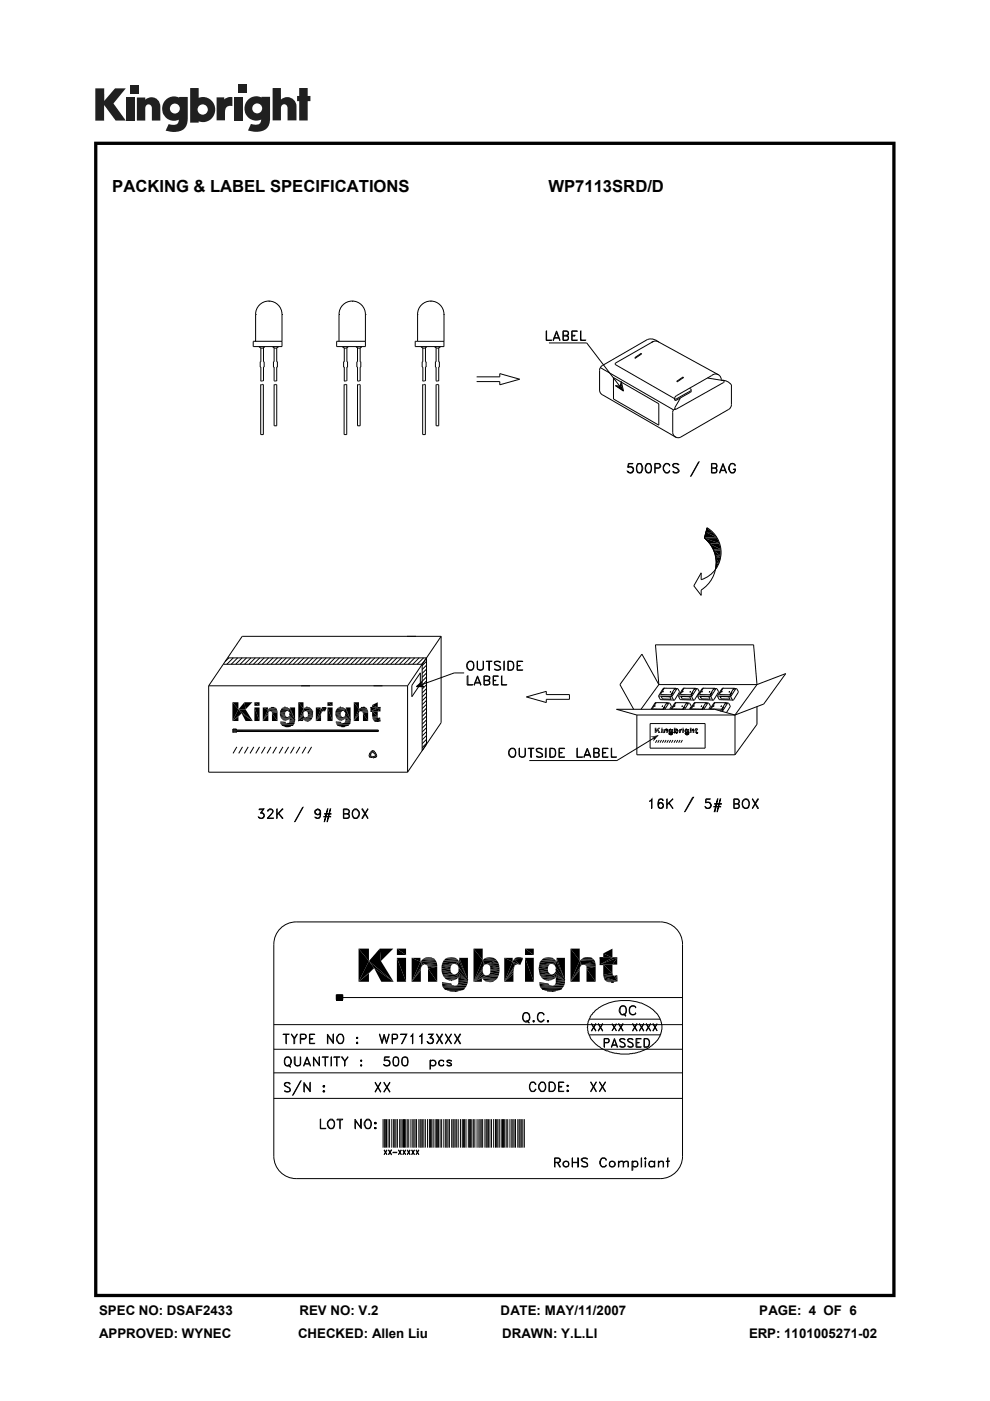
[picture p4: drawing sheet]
<svg xmlns="http://www.w3.org/2000/svg" width="210mm" height="297mm" viewBox="0 0 210 297" stroke-linecap="round" stroke-linejoin="round" font-family="sans-serif">
<defs><g id="words">
<g font-size="3.5">
<text x="23.8" y="40.6">PACKING &amp; LABEL SPECIFICATIONS</text>
<text x="116.3" y="40.6">WP7113SRD/D</text>
</g>
<g font-size="2.8">
<text x="21" y="278.7">SPEC NO: DSAF2433</text>
<text x="63.5" y="278.7">REV NO: V.2</text>
<text x="106.2" y="278.7">DATE: MAY/11/2007</text>
<text x="161" y="278.7">PAGE: 4 OF 6</text>
<text x="21" y="283.6">APPROVED: WYNEC</text>
<text x="63.2" y="283.6">CHECKED: Allen Liu</text>
<text x="106.5" y="283.6">DRAWN: Y.L.LI</text>
<text x="158.9" y="283.6">ERP: 1101005271-02</text>
</g>
</g></defs>
<g fill="#231f20">
<path d="M20.2 18.7h1.9v2.7l2.3-2.7h2.3l-2.6 3.2 2.6 3.7h-2.2l-2.4-3.3v3.3h-1.9z"/>
<path d="M26.7 20.7h1.8v4.9h-1.8z"/>
<path d="M49.6 20.7h1.8v4.9h-1.8z"/>
<path d="M27.6 18h1.8v1.8h-1.8z"/>
<path d="M50.6 17.9h1.8v1.8h-1.8z"/>
<path d="M29 20.7h1.8v.4a1.9 1.9 0 0 1 2.2-.3 1.9 1.9 0 0 1 1 2v2.8h-1.8v-2.7a.7 .7 0 0 0-.7-.8 .7 .7 0 0 0-.7 .8v2.7h-1.8z"/>
<path d="M45.9 20.6h1.7v.5a2.02 2.02 0 0 1 1.7-.5v1.9h-.2a1.12 1.12 0 0 0-1.4 1.3v1.7h-1.8z"/>
<path d="M57.8 18.7h1.8v2.4a1.98 1.98 0 0 1 2.2-.3 1.98 1.98 0 0 1 1.1 2v2.7h-1.9v-2.6a.7 .7 0 0 0-.7-.8 .7 .7 0 0 0-.7 .8v2.6h-1.8z"/>
<path d="M63.5 18.7h1.8v1.6h.5v1.1h-.5v4.1h-1.8v-4.1h-.5v-1.1h.5z"/>
<path d="M40.3 18.7v7.3h1.8v-.3a2.63 2.63 0 0 0 3.5-2.5 2.63 2.63 0 0 0-3.5-2.5v-2zM41.9 23.2a1.1 1.1 0 0 1 2.2 0 1.1 1.1 0 0 1-2.2 0z"/>
<path d="M35.3 21a2.56 2.56 0 0 0-.6 3.3 2.56 2.56 0 0 0 3.2 1.1 1.09 1.09 0 0 1-1.5 1.1l-.6-.2-.7 1.4a5.3 5.3 0 0 0 3.8-.2 2.69 2.69 0 0 0 .9-2.4v-4.5h-1.8v.1l-.8-.2a2.44 2.44 0 0 0-1.9 .5zM36 23a1.06 1.06 0 0 1 2.1 0 1.06 1.06 0 0 1-2.1 0z"/>
<path d="M52.8 21a2.56 2.56 0 0 0-.6 3.3 2.56 2.56 0 0 0 3.2 1 1.09 1.09 0 0 1-1.5 1.1l-.7-.1-.6 1.4a5.3 5.3 0 0 0 3.7-.3 2.69 2.69 0 0 0 1-2.3v-4.6h-1.8v.2l-.9-.3a2.44 2.44 0 0 0-1.8 .6zM53.5 23a1.06 1.06 0 0 1 2.1 0 1.06 1.06 0 0 1-2.1 0z"/>
</g>
<g fill="#000">
<path d="M130.5 81.8l1 .1zM130.7 81.9h.8l.7 1zM131.5 81.8l.4 .1zM131.5 81.9h.4l.3 1zM131.8 80.9l.1 .9h-.4zM149.4 114.1l3.2 1.1h-2.2zM149.4 114.1h2.7l.5 1.1zM149.7 112.8l2.3 1.1h-2.5zM149.7 112.8h1.4l.9 1.1zM150 112l1.1 .8h-1.4zM150.5 115.3l2.3 1.2h-1.6zM150.5 115.3h2.1l.2 1.2z"/>
<path d="M151.2 116.5l1.6 .2h-1.5zM151.2 116.5h1.6v.2zM151.3 116.7l1.5 1.1h-1.1zM151.3 116.7h1.5v1.1zM151.7 117.8l1.1 .4h-1.1zM151.7 117.8h1.1v.4zM151.7 118.2l.8 1.1h-.6zM151.7 118.2h1.1l-.3 1.1zM151.8 119.5h.6l-.7 1.3zM151.9 119.3l.5 .2h-.6zM151.9 119.3h.6l-.1 .2zM49.3 148.9l1.3 1.5-1.3 2.5z"/>
<path d="M49.4 154.6h.7zM49.4 154.6l.7 .2h-.7zM49.4 154.6h.7v.2zM49.4 155.2l.7 .1h-.7zM49.4 155.2h.7v.1zM49.4 155.3h.7zM49.3 152.9l1.3-1v1zM50.6 150.4l.6 .9-1.9 1.6zM50.6 150.4l3 2.5-2.4-1.6zM49.3 148.9h1.3v1.5zM49.3 152.9l1.9-1.6zM51.2 151.3l2.4 1.6h-1.5z"/>
<path d="M51.8 148.9l.3 1.5h-1.5zM50.6 150.4h1.5l1.5 2.5zM51.8 148.9h1.7l-1.4 1.5zM54 150l1.1 2.9h-1.1zM54 148.9l1.1 .8h-1.1zM54 150h1.1v2.9zM54 148.9h1.1v.8zM55.7 150l1.1 .5-1.1 2.4zM56.8 150.5l2 .1-1.5 .2zM56.8 150.5l.5 .3h-.2zM56.8 150.5l.3 .3-.1 .1zM56.8 150.5l.2 .4-1.3 2z"/>
<path d="M55.7 150h1.1v.5zM56.9 151.5v1.4h-1.2zM56.9 151.4l-1.2 1.5zM56.9 151.1v.3l-1.2 1.5zM57 150.9l-1.3 2zM57 150.2l1.7 .1-1.9 .2zM57.2 150.1l1.3 .1h-1.5zM57.2 150.1l1.3 .1zM57.3 150.8h1.6zM57.4 150.8h1.5zM57.3 150.1l1.1-.1zM57.6 150.9l1.3 .1z"/>
<path d="M57.7 151.3l1.2 1.6h-1.2zM57.7 151h1.2l-1.2 .3zM57.5 150h.6zM57.8 149.9l.3 .1zM57.5 150h.9zM57.3 150.1l1.1-.1 .1 .2zM57 150.2h1.6zM57 150.2h1.6l.1 .1zM56.8 150.5l1.9-.2 .1 .3zM57.3 150.8l1.5-.2 .1 .2zM57.7 151.3l1.2-.3v1.9zM57.6 150.9l1.3-.1v.2z"/>
<path d="M59.4 151.6l1.1 .1-1 .2zM59.4 151.3h1.1l-1.1 .3zM59.4 151l1.1 .1-1.1 .2zM59.5 153.2l1.1 .1-1.1 .1zM59.5 153.1l1.1 .2zM59.5 153h1.1l-1.1 .1zM59.5 151.9h1.1l-1.1 .2zM59.5 150.8h1.2l-1.3 .2zM59.5 152.1l1.9 .3-1.8-.1zM59.5 150.6l1.4 .2h-1.4zM59.6 152.3l1.8 .1zM59.6 150.3h1.9l-2 .3z"/>
<path d="M59.7 152.4l1.5 .1h-1.3zM59.7 150.2l1.8 .1h-1.9zM59.9 152.5l1.3 .1-1.2 .1zM59.9 150.1l1.4 .1h-1.6zM60 152.7h.9zM59.9 150.1l1.2-.1zM60.1 154h1.6zM60.3 152.8h.3zM60 150l.8-.1zM60.4 154.1h1zM59.5 151.9l1-.2 .1 .2zM59.4 151.6l1.1-.2v.3z"/>
<path d="M59.4 151.6l1.1-.3zM59.4 151.3l1.1-.2v.2zM59.5 153.1l1.1-.1v.3zM59.4 151l1.2-.1-.1 .2zM60.3 149.9h.5zM60.6 154.1h.6zM59.5 153.4h1.4zM59.5 152.1l1.1-.2 .2 .1zM59.4 151l1.3-.2-.1 .1zM59.5 152.1l1.5-.1zM60 150h1.1zM59.5 153.4h1.5z"/>
<path d="M60.3 152.8l.6-.1zM59.5 150.8h1.4zM59.5 152.1l1.5-.1 .4 .4zM61 152l1.6 .7-1.2-.3zM59.9 150.1l1.4 .1zM60 152.7l1.2-.1zM61 152l.2-.1 1.4 .8zM61 153.4h1.4zM59.9 152.5h1.3zM61.3 153.2l1.1 .2-1.2-.1zM61.2 151.9h.1l1.3 .8zM61.3 150.9l1.3 1.8z"/>
<path d="M59.7 150.2h1.6l.2 .1zM60.6 154.1h.8zM61.4 153l1.1 .1-1.2 .1zM61.4 152.8l1.2 .1-1.2 .1zM59.7 152.4h1.7l-.2 .1zM61.4 152.4l1.2 .3-1.2 .1zM61.4 151.7l1.2 1-1.3-.8zM61.4 151.3l1.2 1.4-1.2-1zM61.4 151.3l1.2 1.4zM61.4 151.1l1.2 1.6-1.2-1.4zM59.5 150.6l2-.2-.6 .4zM60.9 150.8l.6-.4z"/>
<path d="M61.1 150.8l.4-.4-.2 .5zM61.5 150.4l-.2 .5zM61.5 150.4l1.1 2.3-1.3-1.8zM59.5 150.6l2-.3zM61.5 150l1.1 2.7-1.1-2.3zM60.4 154.1l1.3-.1zM60.1 154l1.8-.1zM61.3 153.2l1.2-.1-.1 .3zM61.4 153l1.2-.1-.1 .2zM61.4 152.8l1.2-.1v.2zM61.5 150h1.1v2.7zM63.3 148.9l1.1 1.3-1.1 2.7z"/>
<path d="M64.3 152.5l1.7 .1-1.5 .1zM63.3 152.9l1-.5v.5zM64.3 152.4h1.8zM64.4 151.7l.1 .2-1.2 1zM64.4 151.4v.3l-1.1 1.2zM64.4 151.3l-1.1 1.6zM64.4 151.1v.2l-1.1 1.6zM64.4 150.2l1.7 .1-1.5 .5zM64.4 150.2l.2 .6-.1 .1zM64.4 150.2l.1 .7-1.2 2zM63.3 148.9h1.1v1.3zM64.5 152.7l1.3 .1z"/>
<path d="M63.3 152.9l1.2-1 .2 .2zM63.3 152.9l1.2-1zM64.5 150.9l-1.2 2zM64.5 150.1l1.4 .1h-1.5zM64.7 152.9h.9zM64.7 152.8l.9 .1zM63.3 152.9l1.6-.8zM64.5 150.1l1.2-.1zM64.9 150.8l1.5 .1zM65 153h.4zM65 150.8l1.4 .1h-1.2zM64.7 150l.8-.1z"/>
<path d="M64.9 152.1h1.4zM65 152.1l.2-.2 1.1 .2zM65.2 150.9l1.2 .3h-1.1zM65.2 150.9h1.2zM65 149.9h.5zM65.3 151.8l1.1 .1h-1.2zM65.3 151.5l1.1 .2-1.1 .1zM65.3 151.4l1.1 .3zM65.3 151.2h1.1l-1.1 .2zM64.7 150h1zM65 153l.6-.1zM64.5 150.1l1.2-.1 .2 .2z"/>
<path d="M64.7 152.8h1.1zM64.4 150.2h1.5l.2 .1zM64.5 152.7l1.5-.1-.2 .2zM64.9 150.8l1.2-.5 .1 .2zM64.6 150.8l1.5-.5zM64.3 152.5l1.8-.1-.1 .2zM64.3 152.4l1.9-.2-.1 .2zM64.9 150.8l1.3-.3 .1 .2zM64.9 150.8l1.4-.1 .1 .2zM65.2 151.9h1.2l-.1 .2zM65.3 151.8l1.1-.1v.2zM65.3 151.4h1.1v.3z"/>
<path d="M65.3 151.4l1.1-.2v.2zM65.2 150.9h1.2v.3zM67 150l1 .5-1 2.4zM68 150.5l.6 .3h-.3zM68 150.5l.3 .3v.2zM68 150.5l.3 .5-1.3 1.9zM68 150.5l.6 .3zM68 150.5l.9 .3zM67 150h1v.5zM67 152.9l1.1-1v1zM68.1 151.6v.3l-1.1 1zM68.1 151.3v.3l-1.1 1.3z"/>
<path d="M68.2 151.1l-1.2 1.8zM68.2 150.2l.7 .6-.9-.3zM68.3 151l-1.3 1.9zM68.3 150.1h1l-1.1 .1zM68.3 150.1h.9zM68.5 149.9l.4 .1-.6 .1zM68.5 149.9l.4 .1zM68.3 150.1h1zM68.2 150.2l1.1-.1-.4 .7zM69.4 150l1.1 2.9h-1.1zM69.4 148.9l1.1 .8h-1.1zM69.4 150h1.1v2.9z"/>
<path d="M69.4 148.9h1.1v.8zM71.1 151.6l1.2 .1-1.1 .2zM71.1 151.3h1.1l-1.1 .3zM71.1 151l1.2 .1-1.2 .2zM71.2 153.2l1.2 .1-1.1 .1zM71.2 153.1l1.2 .2zM71.2 153h1.1l-1.1 .1zM71.2 151.9h1.2l-1.1 .2zM71.2 150.8h1.3l-1.4 .2zM71.3 152.1l2 .3-1.9-.1zM71.3 150.6l1.4 .2h-1.5zM71.4 152.3l1.9 .1z"/>
<path d="M71.4 150.3h1.9l-2 .3zM71.5 152.4l1.5 .1h-1.4zM71.5 150.2l1.8 .1h-1.9zM71.6 152.5l1.3 .1-1 .1zM71.6 150.1l1.5 .1h-1.6zM71.7 153.9h2zM71.9 154h1.6zM71.9 152.7h.8zM71.6 150.1l1.2-.1zM72.1 152.8h.3zM71.9 150l.7-.1zM72.2 154.1h1z"/>
<path d="M71.1 151.6l1.1-.2 .1 .3zM71.1 151.6l1.1-.3zM71.2 153.1l1.1-.1 .1 .3zM71.2 151.9l1.1-.2 .1 .2zM71.1 151.3l1.2-.2-.1 .2zM72.1 149.9h.5zM72.4 154.1h.5zM71.3 153.4h1.4zM71.3 152.1l1.1-.2 .2 .1zM71.1 151l1.3-.1-.1 .2zM71.1 151l1.4-.2-.1 .1zM71.3 152.1l1.4-.1z"/>
<path d="M71.9 150h.9zM72.1 152.8l.6-.1zM71.3 152.1l1.4-.1 .6 .4zM72.7 152l1.7 .7-1.1-.3zM71.2 150.8h1.5zM71.6 150.1h1.3zM71.9 152.7l1-.1zM71.6 150.1l1.5 .1zM72.7 153.4h1.6zM71.6 152.5h1.4zM72.7 152l.3-.1 1.4 .8zM73 153.3l1.3 .1z"/>
<path d="M73.1 151.9l1.3 .8-1.4-.8zM73.1 150.9l1.3 1.8zM71.5 150.2h1.6l.2 .1zM72.4 154.1h.8zM73.2 153l1.2 .1-1.3 .1zM73.2 151.7l1.2 1-1.3-.8zM73.2 151.1l1.2 1.6zM73.3 152.8l1.1 .1-1.2 .1zM71.5 152.4h1.8l-.3 .1zM73.3 152.4l1.1 .3-1.1 .1zM73.3 151.3l1.1 1.4-1.2-1zM73.3 151.3l1.1 1.4z"/>
<path d="M72.7 150.8l.6-.4zM72.9 150.8l.4-.4-.2 .5zM73.3 150.4l-.2 .5zM73.3 150.4l1.1 2.3-1.3-1.8zM73.3 150l1.1 2.7-1.1-2.3zM72.2 154.1l1.2-.1zM72.2 154.1l1.3-.1zM71.9 154l1.8-.1zM73.1 153.2l1.3-.1-.1 .3zM73.2 153l1.2-.1v.2zM73.3 152.8l1.1-.1v.2zM73.3 150h1.1v2.7z"/>
<path d="M75 148.9l1.1 1.4-1.1 2.6zM76.1 151.5v1.4h-1.1zM76.1 151.4l-1.1 1.5zM76.1 151.1v.3l-1.1 1.5zM76.1 150.3l1.8 .1-1.6 .4zM76.1 150.3l.1 .6zM76.1 150.3l.1 .6-1.2 2zM75 148.9h1.1v1.4zM76.2 150.9l-1.2 2zM76.3 150.2h1.5l-1.7 .1zM76.6 150.8h1.5zM76.3 150.2h1.5z"/>
<path d="M76.6 150h1zM76.9 151h1.2l-1.1 .3zM76.9 150.9l1.2 .1zM77 151.3l1.1 1.6h-1.1zM76.8 150h.6zM77.1 149.9l.3 .1zM76.8 150h.8zM76.6 150.1l1-.1 .2 .2zM76.1 150.3l1.7-.1 .1 .2zM76.6 150.8l1.3-.4 .1 .2zM76.3 150.8l1.6-.4zM76.6 150.8l1.4-.2 .1 .2z"/>
<path d="M77 151.3l1.1-.3v1.9zM76.9 150.9l1.2-.1v.2zM78.6 150h1.5l-1.5 .8zM78.6 150h.3zM78.9 151.9h1.2l-1.1 .2zM78.9 150.8l1.2 1.1h-1.2zM78.6 150h1.5zM78.9 149.5l1.2 .5h-1.2zM79 152.4l1.7 .5-1.6-.4zM79 152.1l1.3 .1-1.3 .2zM79.1 152.5l1.6 .4-1.5-.2zM79.2 152.7l1.5 .2h-1.3z"/>
<path d="M79.4 152.9h1.3zM79.4 152.9h1.1zM79.7 153h.5zM79 152.1l1.3 .1zM79 152.1l1.1-.2v.2zM78.6 150.8h1.5zM78.9 150.8h1.2v1.1zM78.6 150.8l1.5-.8h.6zM78.9 149.5l1.2-.6v1.1zM79.9 153h.3zM79 152.4l1.3-.2 .4 .7zM79.7 153l.8-.1z"/>
<path d="M80.3 152.2l.2-.1 .2 .8zM80.5 152.1l.2 .8zM80.7 150v.8h-.6zM78.6 150.8l2.1-.8-.6 .8zM80.1 150h.6zM88.3 145.6h1.6zM88.7 145.2h.5l-.9 .4zM88.3 145.6l.9-.4 .7 .4zM88.7 145.2l.7-.6-.2 .6zM137.9 156.2h1.3l-.5 .2zM138.7 156.4h.5l-.7 .8zM138.9 154.3l.3 .4-.3 .7z"/>
<path d="M138.7 156.4l.5-.2v.2zM139.2 156.2h.2l-.2 .2zM138.9 155.4l.3-.2v.2zM139.2 154.7l.3 .3-.6 .4zM139.2 154.7l.9 .7zM138.9 154.3h.3v.4zM138.9 155.4l.6-.4zM139.5 155l.6 .4h-.5zM137.9 156.2l1.7-.3-.4 .3zM139.2 156.2l.4-.3zM139.2 154.7h.4l.5 .7zM139.6 154.3v.4h-.4z"/>
<path d="M139.6 154.3h.5l-.5 .4zM140.2 154.6l.4 .8h-.4zM140.2 154.3l.4 .2h-.4zM140.2 154.6h.4v.8zM140.2 154.3h.4v.2zM140.7 154.6l.4 .1-.4 .7zM141.1 155.1v.3h-.4zM141.1 155l-.4 .4zM141.1 154.9l-.4 .5zM141.1 154.7h.6zM141.1 154.7l.1 .1zM141.1 154.7v.2z"/>
<path d="M141.1 154.7l-.4 .7zM141.1 154.6l.5 .1zM140.7 154.6h.4v.1zM141.1 154.6h.5zM141.2 154.6h.4zM141.2 154.8h.5zM141.2 154.6h.3h-.3zM141.3 155l.4 .4h-.4zM141.3 154.9h.4zM141.2 154.6h.2zM141.2 154.6h.3zM141.3 155l.4-.1v.5z"/>
<path d="M141.3 154.9l.4-.1zM141.2 154.8l.5-.1zM141.8 155.7h.8zM141.8 155.6l.9 .1zM141.8 155.5l.4 .1zM141.8 155.5h.4zM141.8 155.2h.6zM141.8 155.2h.4zM141.8 155.1h.4zM141.8 155h.3zM141.8 154.9h.4zM141.8 154.8h.4z"/>
<path d="M141.8 154.7l.5 .1zM141.8 154.7h.6zM141.9 155.7h.6zM141.9 155.3h.4zM141.9 154.6h.4zM142 155.7h.5zM142 155.4h.3zM142 154.6h.3h-.4zM142.1 155.7h.3zM141.8 155.1l.3-.1zM142 154.6h.3zM142.2 155.7h.1z"/>
<path d="M141.8 155.6h.5zM141.8 155.2h.5zM141.8 155.2l.4-.1zM141.8 155l.4-.1zM141.8 154.9l.4-.1zM142.1 154.6h.2zM141.8 155.6h.9zM142.1 155.4h.2zM142.3 155.2l.5 .2zM141.8 154.8h.5zM142.3 155.6h.4zM142 155.4l.3-.1z"/>
<path d="M142.3 154.9l.5 .5zM141.9 154.6l.5 .1zM142.2 155.7h.2zM142.4 155.5h.3l-.4 .1zM142.4 155.4h.4zM141.9 155.3l.5-.1zM142.4 155.2l.4 .2h-.4zM142.3 155.2l.1-.1 .4 .3zM142.4 155l.4 .4zM142.4 154.9l.4 .5zM142.3 154.8l.1-.1zM142.4 154.7l-.1 .1z"/>
<path d="M142.4 154.7l.4 .7-.5-.5zM142.4 154.6l.4 .8zM142.1 155.7h.4zM141.9 155.7h.7zM141.8 155.7h.9zM142.3 155.6l.4-.1zM142.4 155.5l.4-.1zM142.4 154.6h.4v.8zM142.9 154.3l.4 .3-.4 .8zM142.9 155.4l.3-.1zM143.2 155.3h.6zM143.3 155.4h.4z"/>
<path d="M143.3 155.3l.4 .1zM142.9 155.4l.4-.2h.1zM142.9 155.4l.4-.2zM143.3 155.1l-.4 .3zM143.3 155l-.4 .4zM143.3 154.9l-.4 .5zM143.3 154.6h.5l-.4 .2zM143.3 154.6v.3zM143.3 154.6l-.4 .8zM143.3 154.6h.4zM142.9 154.3h.4v.3zM143.4 155.4h.2z"/>
<path d="M143.2 155.3l.6-.1zM142.9 155.4l.5-.2zM143.4 154.8l.5 .1zM143.4 154.6h.2h-.3zM143.4 155.4l.1 .1zM143.4 155.2h.4zM143.4 154.6h.2zM143.5 155.2h.4zM143.5 155.1h.4zM143.5 155l.4 .1zM143.5 154.9h.4zM143.4 155.4h.3z"/>
<path d="M143.3 154.6h.5zM143.3 155.3h.5zM143.4 154.8l.4-.1zM143.4 154.8l.4-.2zM143.5 155.2l.4-.1zM143.5 155l.4-.1zM144 154.6l.3 .1-.3 .7zM144.3 154.7l.2 .1zM144.3 154.7l.2 .1-.1 .1zM144.3 154.7l.1 .2-.4 .5zM144 154.6h.3v.1zM144 155.4l.4-.2v.2z"/>
<path d="M144.4 155.1l-.4 .3zM144.4 155l-.4 .4zM144.4 154.9l-.4 .5zM144.3 154.7l.1-.1 .1 .2zM144.4 154.6h.3zM144.4 154.6h.2zM144.5 154.6h.1h-.2zM144.5 154.6h.1zM144.4 154.6h.3l-.2 .2zM144.7 154.6l.4 .8h-.4zM144.7 154.3l.4 .2h-.4zM144.7 154.6h.4v.8z"/>
<path d="M144.7 154.3h.4v.2zM145.2 155.5l.4 .1zM145.2 155.5h.4zM145.2 155.2h.4zM145.2 155.1h.4zM145.2 155h.4zM145.2 154.9h.4zM145.2 154.8h.4zM145.3 155.7h.8zM145.3 155.6l.8 .1zM145.3 155.3h.5zM145.3 155.2h.5z"/>
<path d="M145.3 154.7l.4 .1h-.5zM145.3 154.7h.5zM145.3 154.6l.5 .1zM145.4 155.7h.6zM145.4 155.3h.3zM145.3 154.6h.5zM145.5 155.7h.4zM145.5 155.4h.1zM145.5 154.6h.2h-.3zM145.5 154.6h.1zM145.6 155.7h.2zM145.3 155.2h.3z"/>
<path d="M145.2 155.2l.4-.1zM145.2 155.1l.4-.1zM145.2 155l.4-.1zM145.2 154.9l.4-.1zM145.3 155.6h.4zM145.3 155.6h.3zM145.3 155.2h.4zM145.5 154.6h.2zM145.3 155.6h.9zM145.5 155.4l.2-.1zM145.7 155.2l.5 .2zM145.2 154.8h.5z"/>
<path d="M145.4 154.6h.4zM145.4 154.6h.3zM145.7 155.6h.5zM145.8 155.6h.4zM145.8 155.5h.4zM145.8 155.4h.4zM145.4 155.3h.4zM145.3 155.3l.5-.1zM145.8 155.2l.4 .2h-.4zM145.8 155.1l.4 .3zM145.8 155l.4 .4zM145.8 154.9l.4 .5z"/>
<path d="M145.3 154.7h.6zM145.6 155.7h.3zM145.7 154.8l.2-.1zM145.8 154.8l.1-.1zM145.9 154.7l.3 .7-.4-.5zM145.9 154.6l.3 .8zM145.5 155.7h.5zM145.4 155.7h.7zM145.8 155.6l.4-.1zM145.8 155.5l.4-.1zM145.9 154.6h.3v.8zM146.3 154.3l.4 .4-.4 .7z"/>
<path d="M146.7 155.1v.3h-.4zM146.7 155l-.4 .4zM146.7 154.9l-.4 .5zM146.7 154.7h.6zM146.7 154.7v.2zM146.7 154.7v.2l-.4 .5zM146.3 154.3h.4v.4zM146.7 154.6h.5l-.5 .1zM146.8 154.8h.5zM146.7 154.6h.5zM146.8 154.6h.3zM146.9 155l.4 .4h-.4z"/>
<path d="M146.9 154.9h.4zM146.9 154.6h.2zM146.8 154.6h.4zM146.9 155l.4-.1v.5zM146.9 154.9l.4-.1zM146.8 154.8l.5-.1zM146.7 154.8l.6-.1zM147.4 154.6h.4l-.4 .2zM147.5 155.3l.5 .1zM147.5 155.2l.5 .2zM147.5 155.2h.4zM147.5 155.2h.3z"/>
<path d="M147.5 154.8l.3 .4h-.3zM147.4 154.6h.4zM147.5 154.5l.3 .1zM147.6 155.4h.4zM147.7 155.5h.1zM147.7 155.4h.2zM147.4 154.8h.4zM147.5 154.8h.3v.4zM147.4 154.8l.6-.2zM147.5 154.5l.3-.2v.3zM147.7 155.5l.2-.1zM147.5 155.2h.4l.1 .2z"/>
<path d="M147.9 155.2l.1 .2zM147.7 155.4h.3zM148 154.6v.2h-.2zM147.4 154.8l.6-.2-.2 .2zM147.8 154.6h.2zM71.3 210.9h1.4v1.1h-1.4zM76.1 201.1l2.2 2.7-2.2 4.4zM76.1 208.2l2.2-1.8v1.8zM78.3 203.8l1.1 1.5-3.3 2.9zM78.3 203.8l5.2 4.4-4.1-2.9zM76.1 201.1h2.2v2.7zM76.1 208.2l3.3-2.9-1.1 1.1z"/>
<path d="M79.4 205.3l4.1 2.9h-2.6zM80.5 201.1l.3 2.7h-2.5zM78.3 203.8h2.5l2.7 4.4zM80.5 201.1h2.9l-2.6 2.7zM84.2 203.1l1.9 5.1h-1.9zM84.2 201.1l1.9 1.4h-1.9zM84.2 203.1h1.9v5.1zM84.2 201.1h1.9v1.4zM87.3 203.1l1.9 .8-1.9 4.3zM89.2 203.9l3.4 .2-2.5 .3zM89.2 203.9l.9 .5-.4 .2zM89.2 203.9l.5 .7-.2 .2z"/>
<path d="M89.2 203.9l.3 .9-2.2 3.4zM87.3 203.1h1.9v.8zM89.3 205.7v2.5h-2zM89.3 205.5l-2 2.7zM89.3 205v.5l-2 2.7zM89.5 204.8l-2.2 3.4zM89.9 203.2l.5-.2 1.5 .2zM90.7 204.9h2l-1.9 .5zM90.8 205.4l1.9 2.8h-1.9zM90.4 203h1.1zM90.8 202.9l.7 .1zM90.4 203h1.1l.4 .2z"/>
<path d="M90.1 204.4l2.5-.3 .1 .5zM90.8 205.4l1.9-.5v3.3zM93.7 205.9l1.9 .1-1.9 .3zM93.7 205.4h1.8l-1.8 .5zM93.7 204.9h1.9l-1.9 .5zM93.7 208.6l2.2 .2-2.1 .3zM93.7 208.2l2 .3h-2zM93.9 206.7l3.3 .5-3.1-.1zM94.9 207.7l1.4 .1-1 .1zM95.3 207.9h.6zM94.8 203.1l1.4-.1zM95.4 210.1h1.8z"/>
<path d="M93.7 205.9l1.8-.4 .1 .5zM93.7 205.9l1.8-.5zM93.7 205.4l1.9-.5-.1 .5zM95.3 203h.9zM95.9 210.2h.9zM94.8 203.1h1.7zM95.3 207.9l1-.1zM93.9 206.7l2.6-.1 .7 .6zM96.5 206.6l2.8 1.2-2.1-.6zM94.9 207.7l1.8-.1-.4 .2zM96.5 206.6l.3-.1 2.5 1.3zM96.8 206.5l.2-.2 2.3 1.5z"/>
<path d="M97 204.7l2.3 3.1zM95.9 210.2l1.3-.1zM97.2 207.2l2.1 .6-2.1 .2zM97.2 206l2.1 1.8-2.3-1.5zM97.2 205l2.1 2.8-2-2.3zM97.3 205.5l2 2.3-2.1-1.8zM97.3 205.5l2 2.3zM93.9 204l3.5-.2-1 .5zM96.4 204.3l1-.5-.8 .6zM96.6 204.4l.8-.6-.4 .8zM97.4 203.8l-.4 .9zM97.4 203.8l1.9 4-2.3-3.1z"/>
<path d="M97.4 203.1l1.9 4.7-1.9-4zM97.4 203.1h1.9v4.7zM100.4 201.1l2 2.5-2 4.6zM100.4 208.2l1.8-.8v.8zM102.4 206l.2 .5-2.2 1.7zM102.4 205.6v.4l-2 2.2zM102.4 205.4l-2 2.8zM102.4 205v.4l-2 2.8zM102.4 203.6h2.9l-2.5 .9zM102.4 203.6l.4 .9-.2 .2zM102.4 203.6l.2 1.1-2.2 3.5zM100.4 201.1h2v2.5z"/>
<path d="M100.4 208.2l2.2-1.7 .4 .3zM100.4 208.2l2.2-1.7zM102.6 204.7l-2.2 3.5zM102.9 208l1.7 .2zM103 208.1l1.6 .1zM100.4 208.2l2.6-1.4h.2zM102.7 203.2l.4-.1h1.6zM102.2 207.4l1-.6h2.6zM100.4 208.2l2.8-1.4zM103.4 208.2h.8zM103.1 203.1l1.1-.1zM103.8 204.7l2.1 .5-1.9-.2z"/>
<path d="M103.4 203h.8zM104 205.7l1.9 .3-1.9 .2zM104 205.5l1.9 .5-1.9-.3zM104 205l1.9 .2-1.9 .3zM103.1 203.1h1.6zM103.4 208.2h1.2zM103.2 204.4l2.1-.8 .3 .3zM102.8 204.5l2.5-.9zM103.2 204.4l2.4-.5 .2 .4zM102.2 207.4l3.6-.6-.1 .2zM103.8 204.7h2.1v.5zM104 206.2l1.9-.2v.5z"/>
<path d="M104 205.5h1.9v.5zM104 205.5l1.9-.3v.3zM107 203.1l1.7 .8-1.7 4.3zM108.7 203.9l1 .5-.4 .2zM108.7 203.9l.6 .7-.1 .2zM108.7 203.9l.5 .9-2.2 3.4zM108.7 203.9l1.1 .5zM108.7 203.9l1.6 .7zM107 203.1h1.7v.8zM107 208.2l1.9-1.7v1.7zM108.9 206v.5l-1.9 1.7zM109 205.4l-.1 .6-1.9 2.2z"/>
<path d="M109 203.4l1.3 1.2-1.6-.7zM109.1 205l-.1 .4-2 2.8zM109.2 204.8l-2.2 3.4zM109.2 203.2h1.7l-1.9 .2zM109.2 203.2h1.6zM109.3 203.2l.4-.2h.6zM109.7 203h.6zM109.3 203.2l1-.2 .5 .2zM109.2 203.2h1.7zM109 203.4l1.9-.2-.6 1.4zM111.4 203.1l1.8 5.1h-1.8zM111.4 201.1l1.8 1.4h-1.8z"/>
<path d="M111.4 203.1h1.8v5.1zM111.4 201.1h1.8v1.4zM114.2 205.4h2l-1.9 .5zM114.3 205.9l2 .1-1.9 .3zM114.3 204.9h2l-2.1 .5zM114.4 208.6l2.1 .2-2 .3zM114.4 208.2l1.9 .3h-1.9zM114.5 206.7l3.4 .5-3.2-.1zM115.5 207.7l1.4 .1-1 .1zM115.9 207.9h.5zM115.5 203.1l1.3-.1zM116 210.1h1.9z"/>
<path d="M114.3 205.9l1.9-.4 .1 .5zM114.3 205.9l1.9-.5zM114.2 205.4l2.1-.5-.1 .5zM115.9 203h.9zM116.5 210.2h.9zM115.5 203.1h1.7zM115.9 207.9l1-.1zM114.5 206.7l2.5-.1 .9 .6zM117 206.6l2.8 1.2-1.9-.6zM115.5 207.7l1.8-.1-.4 .2zM117 206.6l.5-.1 2.3 1.3zM117.5 206.5l.1-.2 2.2 1.5z"/>
<path d="M117.6 204.7l2.2 3.1zM116.5 210.2l1.4-.1zM117.9 208l1.9 .1-1.9 .3zM117.9 207.2l1.9 .6-1.9 .2zM117.9 206l1.9 1.8-2.2-1.5zM117.9 205.5l1.9 2.3-1.9-1.8zM117.9 205.5l1.9 2.3zM117.9 205l1.9 2.8-1.9-2.3zM114.5 204l3.5-.2-1 .5zM117 204.3l1-.5-.7 .6zM117.3 204.4l.7-.6-.4 .8zM118 203.8l-.4 .9z"/>
<path d="M118 203.8l1.8 4-2.2-3.1zM118 203.1l1.8 4.7-1.8-4zM117.9 208.4l1.9-.3v.4zM117.9 208l1.9-.2v.3zM118 203.1h1.8v4.7zM121 201.1l2 2.6-2 4.5zM123 205.7v2.5h-2zM123 205.5l-2 2.7zM123 203.7l3.2 .1-2.8 .8zM123 203.7l.4 .9-.2 .2zM123 203.7l.2 1.1-2.2 3.4zM121 201.1h2v2.6z"/>
<path d="M123 205v.5l-2 2.7zM123.2 204.8l-2.2 3.4zM123.6 203.2h2zM123.7 203.2l.4-.2 1.5 .2zM124.4 205.4l1.9 2.8h-1.9zM124.4 204.9h1.9l-1.9 .5zM124.1 203h1.1zM124.6 202.9l.6 .1zM124.1 203h1.1l.4 .2zM123.7 204.4l2.5-.6 .1 .3zM123.4 204.6l2.8-.8zM123.7 204.4l2.6-.3v.5z"/>
<path d="M124.4 205.4l1.9-.5v3.3zM127.2 203.1h2.7l-2.7 1.4zM127.2 203.1h.8zM128 206.3h1.9l-1.9 .4zM128 204.5l1.9 1.8h-1.9zM128 202.1l1.9 1h-1.9zM128 207.1l3 1-2.9-.6zM128.1 207.5l2.9 .6-2.7-.3zM128.7 208.2h1.9zM129.1 208.2h1.1zM128 204.5h1.9v1.8zM127.2 204.5l2.7-1.4h1z"/>
<path d="M128 202.1l1.9-1v2zM129.6 208.2h.6zM128 207.1l2.2-.2 .8 1.2zM129.1 208.2h1.5zM130.2 206.9l.5-.1 .3 1.3zM130.7 206.8l.2-.1 .1 1.4zM130.9 203.1v1.4h-1zM127.2 204.5l3.7-1.4-1 1.4zM129.9 203.1h1z"/>
<path d="M20 30v245h169.9v-245zM20.7 30.7h168.6v243.6h-168.6z"/>
</g>
<g fill="none" stroke="#000" stroke-width=".21">
<path d="M54.2 66.7h.1M54.2 72.4h5.6M55.3 64.4a2.8 2.8 0 0 1 2.9-.3 2.8 2.8 0 0 1 1.6 2.5v6.9h-6.1v-1.1h.5v-5.8a2.79 2.79 0 0 1 1.1-2.2zM55.3 73.8l-.1 4h.1v3M55.9 73.7v3h.1l-.1 4.1M56.2 73.5l-.6 .3-.7-.3M57 63.9h.1M58.1 73.7l-.1 4.1h.1v3h.2h.4l.1-4.1h-.1v-2.9M59.1 73.5l-.7 .3-.6-.3M59.8 66.7h.1M71.9 66.7h.1M73 73.8l-.1 4h.1v3"/>
<path d="M73.6 73.7v3h.1l-.1 4.1M73.9 73.5l-.7 .3-.6-.3M74.7 63.9h.1M75.8 73.7l-.1 4.1h.1v3h.2h.4l.1-4.1h-.1v-2.9M76.7 73.5l-.6 .3-.6-.3M77.5 66.7h.1M77.5 72.4h-6.1v1.1h6.1v-6.9a2.8 2.8 0 0 0-2.8-2.8 2.8 2.8 0 0 0-2.8 2.8v5.8M88.5 66.7h.1M89.7 73.8l-.2 4h.2v3M90.2 73.7v3h.2l-.2 4.1M90.5 73.5l-.6 .3-.6-.3M91.3 63.9h.1"/>
<path d="M92.5 73.7l-.1 4.1h.1v3h.2h.4l.1-4.1h-.1v-2.9M93.4 73.5l-.6 .3-.6-.3M94.1 66.7h.1M94.2 72.4h-6.1v1.1h6.1v-6.9a2.8 2.8 0 0 0-2.8-2.8 2.8 2.8 0 0 0-2.8 2.8v5.8M101.1 79.9h4.9v-.7l4.2 1.2-4.2 1.2v-.7h-4.9M115.8 70.2l.1 1.9 1.1 .1h-1.2zM116.4 72.7h8l7.8 10.2M117.5 71.7h1.1M117.5 71.6h1.1M118 70.2l.8 2-.8-1.7-.7 1.7zM119.5 71.1h.7l.4 .4a.49 .49 0 0 1-.4 .7h-.8v-2h.8a.56 .56 0 0 1 .4 .5 .56 .56 0 0 1-.4 .6M120.2 71.1l.2-.1a.48 .48 0 0 0-.2-.8h-.7v1.9h.7a.43 .43 0 0 0 .3-.4 .43 .43 0 0 0-.3-.4h-.7"/>
<path d="M121.3 70.2h1.1h-1.1v1.9l1.1 .1h-1.1zM121.3 71.1h.6v.2h-.6M123.1 70.2l.1 1.9 1 .1h-1.1zM127.3 77.9l15.5 9M136.1 75.1l-1.4 .9v-.2M136.1 75.1l-.1-.2-1.4 .9M138.6 72.4l-8 4.5-.1 .4 12.6 7.3M139.7 72.5l-.7-.2-.8 .3M152.4 79.5l-13.2-7.3-.7-.3h-.7l-.5 .1-9.8 5.7-.3 .8v4.2a1.15 1.15 0 0 0 .7 1.1l15.5 8.9M55.3 81.5l.6 .1M55.3 80.8h.6M55.3 81.5v10.6h.6v-10.6"/>
<path d="M58.1 81.5v8.8h.6v-8.7l-.6-.1M73 81.5l.5 .1M73 80.8h.5M73 81.5v10.6h.5v-10.6M75.8 81.5v8.8h.6v-8.7l-.6-.1M89.6 81.5l.6 .1M89.6 80.8h.6M89.7 81.5v10.6h.5v-10.6M92.5 81.5l.6 .1v8.7h-.6zM130.1 80.1l9.6 5.5v4.5l-9.6-5.5zM130.5 81.8l1 .1 .3-1 .4 2zM133.1 100l.4 .2"/>
<path d="M133.9 99a.64 .64 0 0 1 .3 1l-.3 .2M134.3 99.4a.84 .84 0 0 0-1.2-.3l.2-.8h.9h-.8l-.1 .7h.7a.71 .71 0 0 1 .4 .8 .71 .71 0 0 1-.9 .5l-.5-.4 .8 .3 .5-.4M135.2 98.3h.5a1.16 1.16 0 0 1 0 2h-.1a1.1 1.1 0 0 1-.5-1.6zM135.2 98.4h.8M135.3 98.3a1.79 1.79 0 0 0 0 1.9M135.9 98.3a1.79 1.79 0 0 1 0 1.9M137.2 98.3a.64 .64 0 0 1 .9 .4 1.83 1.83 0 0 1-.2 1.5 .81 .81 0 0 1-.9-.1 .81 .81 0 0 1-.2-1zM137.2 98.4h.7M137.3 98.3a1.42 1.42 0 0 0 0 1.9M137.9 98.3a1.79 1.79 0 0 1 0 1.9M139 99.2h.7a.46 .46 0 0 0 .3-.4 .46 .46 0 0 0-.3-.5h-.7l-.1 2v-2h.8l.4 .4v.2l-.2 .3-.9 .1M140.9 98.5a.66 .66 0 0 1 .7-.2 .66 .66 0 0 1 .5 .5l-.5-.5-.5 .1a1.12 1.12 0 0 0 .1 1.8 .67 .67 0 0 0 .8-.4v.2a.73 .73 0 0 1-.8 .3 .73 .73 0 0 1-.5-.8v-.5z"/>
<path d="M142.7 98.5a.94 .94 0 0 1 1.3 0l-.5-.2-.6 .1-.1 .4 .2 .2a1.01 1.01 0 0 1 1 1 .82 .82 0 0 1-1.3 0l.4 .2h.4l.4-.2v-.3a1.19 1.19 0 0 0-1-.7zM143.5 80.8l1.4-.9 .1 .2-1.4 .9v-.1M146.2 82.3l.4 .3-.1 .3-3.1 1.7h-.3v-.3l.4-.4 7.4-4.3a1.2 1.2 0 0 1 1.4-.2 1.2 1.2 0 0 1 .7 1.2 2.52 2.52 0 0 1 2.1 1v4.2l-.3 .8-10.4 6.1a1.15 1.15 0 0 1-1.7-1v-4.2a.61 .61 0 0 1 .6-.7M146.5 82.8v.3l-3.1 1.8-.3-.1v-.3M148.2 97.9l-1.7 3.1zM150 80.1l3.4 .6 .2 .2-.1 .2-10 5.6h-.3l-.1-.3 1.2-2M151 99.2l.9 .1 .2 .3-.2 .6-1 .1v-2h.8a.52 .52 0 0 1 .4 .5 .52 .52 0 0 1-.4 .5M151.7 99.2l.2-.1a.48 .48 0 0 0-.2-.8h-.7v1.9h.7l.2-.2v-.6l-.2-.1h-.7M152.8 99.8h1.1M152.8 99.7h1M153.4 98.3l.7 2-.7-1.8-.8 1.8zM155 98.3h.7l.3 .5-.4-.5-.6 .1a1.26 1.26 0 0 0 .1 1.8h.5l.3-.4v-.3l-.3-.1h.4v.4l-.3 .4-.6 .1a1.16 1.16 0 0 1-.1-2z"/>
<path d="M135.2 100l.4 .2 .4-.2M137.2 100l.2 .2 .5-.2M149.4 114h2.7M149.4 114.1a6.6 6.6 0 0 1 2.3 6.6M150 111.9a6.1 6.1 0 0 1 2.9 5.9 6.1 6.1 0 0 1-4.2 5.1v-1.4l-1.5 2.7 1.5 2v-1.1a6.8 6.8 0 0 0 .7-11zM150.4 115.2h2.2M48.3 139.5h42.2v18.3M48.5 139.5l-.8 .8M49.5 139.5l-1.4 1.3M50.4 139.5l-1.3 1.3M51.3 139.5l-1.3 1.3M52.3 139.5l-1.4 1.3"/>
<path d="M53.2 139.5l-1.3 1.3M54.2 139.5l-1.4 1.3M55.1 139.5l-1.4 1.3M56 139.5l-1.3 1.3M57 139.5l-1.4 1.3M57.9 139.5l-1.3 1.3M58.9 139.5l-1.4 1.3M59.8 139.5l-1.4 1.3M60.7 139.5l-1.3 1.3M61.7 139.5l-1.4 1.3M62.6 139.5l-1.3 1.3M63.5 139.5l-1.3 1.3"/>
<path d="M64.5 139.5l-1.4 1.3M65.4 139.5l-1.3 1.3M66.4 139.5l-1.4 1.3M67.3 139.5l-1.3 1.3M68.2 139.5l-1.3 1.3M69.2 139.5l-1.4 1.3M70.1 139.5l-1.3 1.3M71.1 139.5l-1.4 1.3M72 139.5l-1.4 1.3M72.9 139.5l-1.3 1.3M73.9 139.5l-1.4 1.3M74.8 139.5l-1.3 1.3"/>
<path d="M75.8 139.5l-1.4 1.3M76.7 139.5l-1.4 1.3M77.6 139.5l-1.3 1.3M78.6 139.5l-1.4 1.3M79.5 139.5l-1.3 1.3M80.4 139.5l-1.3 1.3M81.4 139.5l-1.4 1.3M82.3 139.5l-1.3 1.3M83.3 139.5l-1.4 1.3M84.2 139.5l-1.4 1.3M85.1 139.5l-1.3 1.3M86.1 139.5l-1.4 1.3"/>
<path d="M87 139.5l-1.3 1.3M88 139.5l-1.4 1.3M88.9 139.5l-1.4 1.3M89.8 139.5l-1.3 1.3M93.6 134.9l-7.2 10.5M93.6 134.9v18.3l-7.2 10.5M93.6 134.9h-42.2l-7.1 10.5M44.3 145.4h42.2M44.3 145.4v18.3h42.2M47.4 140.8h42.1v18.4M50.1 154.8h30.1M50.1 155.2h30.1"/>
<path d="M50.1 155.3v-.2h30.1v-.3h-30.1v-.2h-.7v.7M50.2 158.3l-.8 1.4M51.4 158.3l-.8 1.4M52.6 158.3l-.8 1.4M53.8 158.3l-.8 1.4M55 158.3l-.8 1.4M56.3 158.3l-.9 1.4M57.5 158.3l-.8 1.4M58.7 158.3l-.8 1.4M59.5 153.4h2.9M59.6 153.7h2.7M59.9 153.9h2"/>
<path d="M60 158.3l-.8 1.4M61.2 158.3l-.8 1.4M62.2 153.8h-2.4M62.4 158.3l-.8 1.4M63.6 158.3l-.8 1.4M64.9 158.3l-.8 1.4M66.1 158.3l-.8 1.4M71.3 153.4h3M71.4 153.7h2.7M73.9 153.8h-2.3M78.9 159.2h.4l.4 .3-.1 .3h-.3l.1-.1-.4-.5-.4 .3 .2 .1 .3-.3M86.4 145.4v18.3"/>
<path d="M87.4 145.3v2.4M87.4 145.3l1.8-2.6v2.4l-1.8 2.6M88.4 145.5l1.1-1-.3 .7 .7 .4zM89.8 140.4l-.4 .4M90.5 157.6l-1 .9M90.5 156.8l-1 .9M90.5 155.9l-1 1M90.5 155.1l-1 .9M90.5 154.3l-1 .9M90.5 153.5l-1 .9M90.5 152.6l-1 .9M90.5 151.8l-1 .9"/>
<path d="M90.5 151l-1 .9M90.5 150.1l-1 1M90.5 149.3l-1 .9M90.5 148.5l-1 .9M90.5 147.7l-1 .9M90.5 146.8l-1 1M90.5 141l-1 1M90.5 146l-1 .9M90.5 145.2l-1 .9M90.5 144.4l-1 .9M90.5 143.5l-1 .9M90.5 142.7l-1 .9"/>
<path d="M90.5 141.9l-1 .9M90.5 140.2l-1 .9M98.4 142.7h-2.1l-7.9 2.8M99.1 143.3h.2v1.9l1 .1h-1.2zM99.1 140.6l.5-.4a.97 .97 0 0 1 1 .9 .97 .97 0 0 1-1 1 1.05 1.05 0 0 1-.5-1.5zM99.4 140.3a.68 .68 0 0 1 1 .6 .8 .8 0 0 1-.7 1.1 .99 .99 0 0 1-.3-1.7zM100.8 144.8h1.1M100.9 144.7h.9M101.2 140.2l.2 1.7 .4 .1 .6-.1 .1-1.7 .1 1.4a.7 .7 0 0 1-.7 .5 .7 .7 0 0 1-.7-.5zM101.3 143.3l.7 2-.7-1.7-.8 1.7zM102.7 144.2l1.1 .2v.7l-.4 .1h-.8v-1.9l1.1 .1a.5 .5 0 0 1 .2 .6 .5 .5 0 0 1-.5 .3M103.1 140.2l1.2 .1z"/>
<path d="M103.4 144.2l.3-.1 .1-.5-.4-.2h-.7v1.8h.7l.4-.3v-.3l-.1-.2-1-.1M103.7 140.3v1.8h.1v-1.8M104.6 143.3h1.1l-1 .1v1.8h1h-1.1zM104.7 144.2l.5 .1h-.5M104.8 140.4a.99 .99 0 0 1 1.4 0h-.3a.63 .63 0 0 0-1 .2 1.03 1.03 0 0 0 1 .6l.3 .4a.73 .73 0 0 1-1.2 .4l-.2-.1 .5 .1 .6-.1h.2v-.3a1.24 1.24 0 0 0-1.1-.7zM106.4 143.3v1.9h1.1h-1.1zM106.9 140.2l.1 1.9zM107.7 140.2h.7a1.08 1.08 0 0 1 .6 .9 1.08 1.08 0 0 1-.6 1h-.7zM107.8 140.3h.6a1.01 1.01 0 0 1 0 1.7h-.6zM108 159l.5-.4a.97 .97 0 0 1 1 1 .97 .97 0 0 1-1 1 1.05 1.05 0 0 1-.5-1.6zM108.3 158.8a.68 .68 0 0 1 1 .6 .8 .8 0 0 1-.7 1.1 .99 .99 0 0 1-.3-1.7zM109.7 140.2h1.1l-1.1 .1v1.7l1.1 .1h-1.1z"/>
<path d="M109.7 141.1l.6 .1h-.6M110.1 158.6l.1 1.4a.6 .6 0 0 0 .6 .5 .6 .6 0 0 0 .6-.5v-1.4v1.7a.72 .72 0 0 1-.8 .3 .72 .72 0 0 1-.5-.6zM111.6 147.8l4.3-1.2v.7h4.9v1h-4.9v.6zM112 158.6l1.2 .1zM112.5 158.7v1.9h.2v-1.9M113.7 158.9a.99 .99 0 0 1 1.4 0h-.3a.63 .63 0 0 0-1 .1 1.03 1.03 0 0 0 .9 .6l.4 .4a.72 .72 0 0 1-.5 .6 .72 .72 0 0 1-.7-.1l-.2-.2 .5 .2 .8-.2v-.3l-.3-.3a1.04 1.04 0 0 1-1-.8zM115.7 158.6h.1v2h-.1zM116.6 158.6a1.01 1.01 0 0 1 1.3 1 1.01 1.01 0 0 1-1.3 1zM116.7 158.7a.97 .97 0 0 1 1.1 .5 .97 .97 0 0 1-.3 1.2l-.8 .1zM118.6 158.6h1.1l-1.1 .1v1.8l1.1 .1h-1.1zM118.6 159.6h.6h-.6M122.4 158.6v1.9l1.1 .1h-1.1z"/>
<path d="M124.1 160h1M124.6 158.6l.7 2-.7-1.7-.8 1.7zM126 159.6h.9l.2 .3-.1 .5-.3 .2h-.8v-2h.8a.51 .51 0 0 1 .4 .5 .51 .51 0 0 1-.4 .5M126.7 159.6a.43 .43 0 0 0 .3-.5 .43 .43 0 0 0-.3-.4h-.7v1.8l.9-.1v-.7l-.9-.1M127.8 158.6h1.2l-1.1 .1v1.8l1.1 .1h-1.2zM127.9 159.6h.6h-.6M129.6 158.6l.1 1.9 1 .1h-1.1zM135.1 151.6l-4.3-1.2h20.8l4.3 1.2M135.1 151.6v8.4h20.8M135.1 151.6h20.8M137.9 153.4h11.7v5.2h-11.7zM138.8 149.8l.1-.2-.1 .2"/>
<path d="M138.8 149.8h.1M139.1 149l-.7 1.3 2.3 .1M139.3 149l-.2 .1M139.3 156.9l-.3 .6M139.6 155.9l-8.7 5.4h-18.6M139.7 147.6l2.8 .1M139.7 145.1l-.7-8.4h20.8l.8 8.4M139.7 145.1l-3.5-6.4-4.7 6.4 2.9 5.3M139.7 145.1l-3.7 5.3M139.7 145.1h20.9M139.8 156.9l-.3 .6M140.2 147.7h1.9l.2 .5h-1.8z"/>
<path d="M140.3 156.9l-.3 .6M140.4 149.8v.1M140.5 149.6l-.1 .3zM140.5 146.8l.2-.3-.1 .3M140.5 146.7l.1 .1M140.8 150.3v.1M140.8 156.9l-.3 .6M140.8 146l-.7 1.2 2.3 .2 .3-.6M140.9 149.8l.1 .1M141 149.9l-.3 .5M141 145.9l-.2 .1M141.3 149.3h.1"/>
<path d="M141.3 149.3l.5-.2-.8 1.3M141.3 156.9l-.3 .6M141.5 149h-2.5l-.9 1.4M141.7 149.1l-.3-.1-.7 1.4M141.7 149.1h.1M141.7 149.1h.4l.3 .6-.4 .7M141.8 156.9l-.4 .6M142.1 146.8h.1M142.3 156.9l-.4 .6M142.3 146.6h.1M142.3 146.6l-.1 .2M142.6 146.8h.1"/>
<path d="M142.7 146.8h.1M142.7 156.9l-.3 .6M143 146.2l.5-.1-1 1.5v-.4M143 149.8h.1M143.1 149.6l-.1 .2M143.2 149.6h.1M143.3 145.9h-2.6l-1 1.7 .5 .7 2.8 .1M143.3 156.9l-.3 .6M143.3 149l-.7 1.3 2.2 .1M143.4 146h-.3l-.8 1.3 .4-.5M143.4 146h.1M143.4 146h.4l.3 .7-1 1.7-.3-.1-.3-.7"/>
<path d="M143.5 149l-.2 .1M143.8 156.9l-.4 .6M143.9 147.6l2.8 .1M144.3 156.9l-.4 .6M144.4 147.7h.4M144.4 147.7h1.9l.2 .5h-1.8zM144.6 149.8v.1M144.7 156.9l-.3 .6M144.8 146.8h.1M144.8 149.6l-.2 .3M144.9 150.4l.8-1.4 .6 .1 .3 .6-.4 .7M144.9 146.5l-.1 .3"/>
<path d="M145 150.3v.1M145 146l-.7 1.2 2.3 .1M145.1 149.8l.1 .1M145.2 145.9l-.4 .1-.9 1.5 .3 .7 3 .2M145.2 145.9h2.3M145.2 149.9l-.3 .5M145.2 149.9l-.4 .5M145.2 145.9l-.2 .1M145.5 149.3h.1M145.5 149.3l.5-.2-.8 1.3M145.7 149h-2.5l-.9 1.4M146.4 146.8h.1"/>
<path d="M146.5 146.6l-.1 .2M146.7 147.2l.1 .4M146.8 146.8h.1M146.9 146.8l-.4 .5M146.9 146.8l-.3 .5M147.1 149.8h.1M147.2 146.2h.1M147.2 146.2l.5-.1-.9 1.5M147.2 149.6l-.1 .2M147.2 149.6h.1M147.4 149l-.8 1.3 2.4 .1 .3-.5M147.6 149l-.2 .1"/>
<path d="M147.6 146h-.3l-.8 1.3M147.6 146h.1M147.6 146h.4l.3 .7-1 1.7-.3-.1-.2-.7M148 147.6l2.8 .1M148.5 147.7h.4M148.5 147.7h1.9l.2 .5h-1.8zM148.8 146.7v.1M148.8 149.6l-.1 .2M149 146.5l-.2 .3M149.1 150.3v.1M149.1 146l-.7 1.2 2.3 .2 .3-.6M149.2 149.8l.1 .1"/>
<path d="M149.2 145.9h2.3M149.2 145.9l-.3 .1-.9 1.5 .3 .7 3 .2M149.3 149.9h.1M149.3 145.9l-.2 .1M149.6 149.3h-.1M149.6 149.3l.5-.2-.8 1.3M149.8 149h-2.5l-.9 1.4M150 149.1l-.3-.1-.7 1.4M150 149.1h.1M150 149.1h.4l.3 .6-.4 .7M150.4 146.8h.1M150.5 146.6l-.1 .2"/>
<path d="M150.5 146.6h.1M150.9 146.8h.1M151.3 146.2h.1M151.3 146.2l.5-.1-1 1.5v-.4M151.3 149.8h.1M151.4 149.6l-.1 .2M151.4 149.6h.1M151.6 149l-.8 1.3 2.4 .1M151.7 146h-.3l-.8 1.3 .4-.5M151.7 146h.1M151.7 146h.4l.3 .7-1 1.7-.3-.1-.3-.7M151.8 149l-.2 .1"/>
<path d="M152.2 147.6l2.8 .1M152.7 150.7h.6M152.7 147.7h1.9l.2 .5h-1.8zM152.7 147.7h.4M152.9 149.8v.1M153 149.6l-.1 .3zM153 146.8h.1M153.1 146l-.9 1.5 .4 .8 2.9 .1M153.2 146.5l-.2 .3zM153.3 150.7v.2M153.3 146l-.7 1.2 2.2 .1M153.4 149.8l.1 .1"/>
<path d="M153.5 149.9l-.3 .5M153.5 149.9h.1M153.5 145.9l-.2 .1M153.8 149.3h-.1M153.8 149.3l.5-.2-1 1.6v-.4M154 149h-2.5l-.9 1.4M154.2 149.1l-.3-.1-.7 1.4M154.2 149.1h.1M154.2 149.1h.4l.3 .6-.8 1.4M154.6 146.8h.1M154.7 146.6l-.1 .2zM155 147.2v.4"/>
<path d="M155.1 146.8l.1 .1-.4 .4M155.2 146.8l-.4 .5M155.5 146.2h.1M155.5 146.2l.5-.1-1 1.5M155.7 145.9h-2.3l-.3 .1M155.9 151.6v8.4M155.9 146h-.3l-.8 1.3M155.9 146v.1M155.9 146.1l.4-.1 .3 .7-1 1.7-.3-.1-.3-.7M160.6 149.8v3.8l-4.7 6.4M160.6 145.1l-4.7 6.5M160.6 145.1l6.1-2.3-4.7 6.5-6.1 2.3"/>
<path d="M54.9 173.3l.2 .1M55.3 172.3h.3l.4 .3 .1 .3-.1 .4-.7 .3-.4-.2v-.2a.67 .67 0 0 0 .9 .2l.2-.4M55.6 172.4l.3 .2a.6 .6 0 0 1-.3 .8M55.9 171.5l-.7 .9 .6 .1 .2 .3M55.9 171.7h-.9v-.2h1l-.7 .9M56.7 173.4l1.3 .1h-1.3l1.1-1.4a.58 .58 0 0 0-.5-.4 .58 .58 0 0 0-.6 .3 .59 .59 0 0 1 .7-.5 .59 .59 0 0 1 .5 .6l-1.2 1.4M58.7 171.5l.1 2zM58.8 172.7l1.1-1.2h.1l-1.2 1.3M59 172.4l.9 1.1h.1l-.9-1.1M64.2 171.2l-1.7 3zM66.8 172.3l.5 .4 .5-.1 .1-.3M66.8 172a.62 .62 0 0 1 .6-.3 .62 .62 0 0 1 .5 .3"/>
<path d="M67 173.4h.8M67.2 171.7l-.4 .4 .2 .4 .2 .2M67.5 171.7a1.09 1.09 0 0 1 .1 1.7M67.9 172.5a.65 .65 0 0 1-.8 .2 .65 .65 0 0 1-.3-.9l.5-.3a.72 .72 0 0 1 .7 .7l-.1 1a.66 .66 0 0 1-1.1 .1l.3 .1M67.9 172.2l-.1 .3-.3 .2M68.7 173.1l1.4 .1zM68.9 172.5l1.3 .1zM69.4 171.5l-.6 2.7zM70 171.5l-.6 2.7zM72.9 172.5l1 .1 .2 .2-.1 .6-.4 .1h-.8v-2h.8l.5 .4-.1 .5-.4 .2M73.6 172.5l.3-.1v-.7h-1v1.7h1v-.7l-1-.1M74.9 171.8l.3-.3a1.02 1.02 0 0 1 1.1 1 1.02 1.02 0 0 1-1.1 1 1.24 1.24 0 0 1-.3-1.7z"/>
<path d="M75 171.7h.8a1.08 1.08 0 0 1 0 1.7 .68 .68 0 0 1-1-.6v-.5zM76.7 171.5h.2l1.2 2zM78 171.5l-1.1 2h-.2zM78.5 160.3h.4l.1 .3-.5-.1 .1-.7 .1 .1-.1-.3-.3 .1v.6l.2 .2M79.9 160.3l-.2 .3-.5 .1-.2-.2 .2-.2v.1l.7-.1-.1-.5-.3 .1 .2 .4M124 160.2h1.2M137.8 169.8l.5-.4v2l-.1-1.8zM139.6 170.9l.2 .3 .3 .1 .4-.1 .2-.3M139.6 170.6l.5-.4 .4 .2 .2 .2M139.8 169.6l.3-.1 .5 .1M139.9 169.5a2.12 2.12 0 0 0-.2 1.7l.3 .1M140 170.2l-.4 .5"/>
<path d="M140.3 170.2a.62 .62 0 0 1 .4 .6 .62 .62 0 0 1-.4 .5M140.5 169.5l.2 .2a.54 .54 0 0 0-.9-.2 1.79 1.79 0 0 0 0 1.8 .61 .61 0 0 0 .8-.1 .61 .61 0 0 0-.1-.9 .61 .61 0 0 0-.9 .2M141.4 169.4l.1 2zM141.5 170.6l1.3-1.2-1.3 1.2M141.8 170.2l1 1.2-.9-1.2M146.9 169h.2l-1.9 3.1zM149.6 171.2l.3 .1M150.4 170.1a.68 .68 0 0 1 0 1.2M150.7 170.6l-.1-.4-.3-.1-.7 .1 .1-.8h.9l-.8 .1-.1 .6h.9l.3 .5a.71 .71 0 0 1-.5 .8 .71 .71 0 0 1-.9-.4h.1a.6 .6 0 0 0 1 .2l.1-.3M151.4 171l1.4 .1zM151.6 170.4l1.4 .1zM152.2 169.4l-.5 2.7h-.2z"/>
<path d="M152.8 169.4l-.7 2.7zM155.7 170.4h.7a.51 .51 0 0 1 .5 .5 .51 .51 0 0 1-.5 .5h-.8v-2l1.1 .1 .1 .6-.1 .3-.3 .1M156.4 170.4l.3-.3v-.5l-.3-.1h-.7v1.8h.7a.43 .43 0 0 0 .3-.4 .43 .43 0 0 0-.3-.4h-.7M157.6 169.7a.73 .73 0 0 1 .8-.3 .73 .73 0 0 1 .5 .7l-.1 1.1a.77 .77 0 0 1-.9 .2 .77 .77 0 0 1-.5-.8zM157.8 169.6l.3-.1a.97 .97 0 0 1 .8 .8 .97 .97 0 0 1-.6 1h-.2a.99 .99 0 0 1-.3-1.7zM159.5 169.4l1.4 2h-.2zM160.7 169.4h.2l-1.4 2zM59.8 196.6a4.7 4.7 0 0 1 3-1.1h77.2a4.8 4.8 0 0 1 4.8 4.7v44.9a4.8 4.8 0 0 1-4.8 4.8h-77.2a4.8 4.8 0 0 1-4.7-4.8v-44.9a4.7 4.7 0 0 1 1.7-3.6zM58.1 217.2h86.7M60 219.2l1.3 .1zM60.6 219.3v2l.1-2M65.6 219.2h1.1l-1 .1v1.9l1 .1h-1.1z"/>
<path d="M69.4 219.2l1.2 1.7 .1-1.7v2.1l-1.2-1.7-.1 1.7zM71.3 210.9h1.4v1.1h-1.4zM71.8 219.3a.96 .96 0 0 1 1.1 .5 .96 .96 0 0 1-.2 1.1 .69 .69 0 0 1-.6 .4 .69 .69 0 0 1-.6-.5 1.19 1.19 0 0 1 .3-1.5zM71.8 219.4a.68 .68 0 0 1 1 .6 .96 .96 0 0 1-.6 1.2h-.1a1.06 1.06 0 0 1-.3-1.8zM72.7 211.5h72.1M80.5 219.2l.5 1.7 .5-1.7 .5 1.7 .6-1.7-.6 2.1-.5-1.7-.5 1.7zM86.2 219.2l-1 2.1 1.1-2.1h-1.4l1.3 .1M87.1 219.7l.5-.5v2.1l-.1-1.9zM89 219.7l.5-.5v2.1l-.1-1.9-.1 .3zM89.5 203.4h2.7M89.9 203.2h2.3M90.1 204.5h2.6"/>
<path d="M90.2 204.6h2.5M91.8 219.3l-.9-.1h1l-.7 .9M91.8 219.2l-.7 .9 .6 .1 .2 .3M92.6 219.2l1.3 2.1h-.2zM93.7 204.4h2.7M93.7 219.2h.2l-1.3 2.1zM93.8 209h5.2M93.9 206.6h2.6M94.1 203.7h3.2M94.1 207.1h3.1M94.3 209.7h4.2M94.3 209.8h3.8"/>
<path d="M94.4 219.2l1.4 2.1zM94.5 203.2h2.2M94.5 207.6h2.2M94.5 207.6h2.4M94.6 209.9h3.5M94.9 210h3.2M94.9 210.1h2.8M95.4 210.1h2.2M95.7 219.2l-1.3 2.1zM96.4 219.2l1.3 2.1h-.1zM96.5 209h2.5M96.9 208.8h2.1"/>
<path d="M97.6 219.2h.1l-1.3 2.1zM102.2 207.4h3.3M102.6 207.9h2.3M102.6 207.8h2.6M103.2 206.8h2.6M103.8 204.7h2.1M111.2 214.8a.73 .73 0 0 1 1.1 .6v.5a.68 .68 0 0 1-.7 .6 .68 .68 0 0 1-.7-.6v-.5zM111.2 214.8a.87 .87 0 0 1 .9 .1 .87 .87 0 0 1 .3 .9 .84 .84 0 0 1-1.2 .7 1.3 1.3 0 0 1 0-1.7zM111.7 216.4l.6 .5zM113.1 216.4l.2 .1-.1 .2-.1-.2zM113.1 216.5h.1zM114.2 214.9a.72 .72 0 0 1 .7-.2 .72 .72 0 0 1 .5 .5l-.1-.3-.5-.2a.94 .94 0 0 0-.8 .9 .94 .94 0 0 0 .8 1l.6-.4a.74 .74 0 0 1-.8 .5 .74 .74 0 0 1-.6-.8z"/>
<path d="M114.4 204.4h2.6M114.5 206.6h2.5M114.5 209h5.2M114.7 203.7h3.3M114.7 207.1h3.2M115 209.7h4.1M115 209.8h3.7M115.2 207.6h2.1M115.2 207.6h2.3M115.2 203.2h2.1M115.3 209.9h3.4M115.6 210.1h2.7"/>
<path d="M115.6 210h3.1M116 210.1h2.2M116.1 216.5h.3l-.1 .2zM116.2 216.5h.1zM117 209h2.7M117.5 208.8h2.2M123.3 203.4h2.6M123.6 203.2h2.2M123.7 204.5h2.6M123.9 204.6h2.4M125 219.4h15.1M125 216.1h15.1"/>
<path d="M125.4 217l1 1.6zM125.8 214.7a10 10 0 0 1 12.3-.9 5.1 5.1 0 0 1 2.3 3.6v.8a5.7 5.7 0 0 1-2.9 4l-1.9 .9-2.1 .4h-1.9l-1.6-.3-1.4-.4-1.2-.6a5 5 0 0 1-2.6-5.7l.4-.9zM126.3 217l-.9 1.6zM126.9 217l1 1.6zM127.2 204.5h2.7M127.2 203.1h2.7M127.8 217l-.9 1.6zM128 206.8h2.2M128.6 208.1h2.4M129.8 217l.9 1.6M130.7 217l-.9 1.6M131.2 217l1 1.6z"/>
<path d="M131.8 213.4a.66 .66 0 0 1 1 .6 .8 .8 0 0 1-.8 1.1 1.1 1.1 0 0 1-.2-1.7zM131.8 213.3l.1-.1a.97 .97 0 0 1 1 1 .97 .97 0 0 1-1 1l-.1-.1a1.11 1.11 0 0 1 0-1.8zM132.1 217l-.9 1.6zM132.3 214.9l.5 .5zM133.6 213.5a.75 .75 0 0 1 1.3 .2 .78 .78 0 0 0-1-.3 .78 .78 0 0 0-.4 1 .73 .73 0 0 0 .6 .7 .73 .73 0 0 0 .8-.3 .81 .81 0 0 1-1.1 .3 .81 .81 0 0 1-.3-1.1zM134.1 217l1 1.6zM135.1 217l-1 1.6zM135.6 217l1 1.6zM136.5 217l-.9 1.6zM137 217l1 1.6zM137.9 217l-.9 1.6zM138.5 217l.9 1.6z"/>
<path d="M139.4 217l-.9 1.6zM58.1 232.9h86.7M58.1 227.5h86.7M58.1 222.5h86.7M60.5 229.6a.79 .79 0 0 1 1.1 .2l-.4-.2h-.5l-.3 .2 .1 .4 1 .6 .1 .5a.86 .86 0 0 1-1.3 0l.4 .1 .8-.1-.1-.5-1-.6-.1-.4zM60.6 224.2l.2-.1a.98 .98 0 0 1 1.1 .9 .98 .98 0 0 1-1.1 1 1.21 1.21 0 0 1-.2-1.8zM60.6 224.2a.66 .66 0 0 1 1.1 .6 .8 .8 0 0 1-.8 1.1 1.1 1.1 0 0 1-.3-1.7zM61.2 225.8l.5 .5zM62.3 220.2l.8-1-.6 1v1.1h-.2v-1.1l-.6-1 .8 1M62.4 224.1h.2v1.4a.6 .6 0 0 0 1 .3l.1-1.7 .1 1.4a.7 .7 0 0 1-.7 .5 .7 .7 0 0 1-.7-.5zM63.8 220.2l1-.1a.48 .48 0 0 0-.3-.8h-.7l-.1 2v-2.1h.8a.56 .56 0 0 1 .5 .6 .56 .56 0 0 1-.5 .5h-.7M63.8 229.2l-1.7 3z"/>
<path d="M64.5 229.5l1.2 1.8 .1-1.8v2l-1.3-1.7v1.7zM64.5 225.6h1.2M64.6 225.5h1M65.1 224.1l.8 1.9-.8-1.7-.7 1.7zM65.7 220.2h.6v.1h-.6M66.5 224.1l1.2 1.7 .1-1.7v1.9l-1.2-1.7-.1 1.7zM67.9 237.3l.1 1.9 1.1 .1h-1.2zM68.3 224.1l1.3 .1zM68.5 230.3h.4l-.1 .2h-.2zM68.6 230.3h.2zM68.6 231.4h.2zM68.6 231.3l.3 .1-.3 .1z"/>
<path d="M68.9 224.2v1.8l.1-1.8M69.7 237.6l.3-.3a.95 .95 0 0 1 1 1.2l-.4 .7a.95 .95 0 0 1-1.1-.4 .95 .95 0 0 1 .2-1.2zM69.9 237.5a.68 .68 0 0 1 1 .5 .96 .96 0 0 1-.6 1.2h-.2a1.08 1.08 0 0 1-.2-1.7zM70.2 224.1l.1 1.9zM70.8 224.1l1.3 .1zM71.4 224.2v1.8l.1-1.8M71.5 237.3h1.2v.1h-1.2zM72.1 237.4v1.9l.1-1.9M73.1 225l.8-.9-.7 .9v1l-.1-1-.7-.9h.2l.6 .9M75.3 237.3l1.2 1.8v-1.8h.1v2l-1.2-1.7-.1 1.7zM75.6 220l.2-.1 .1 .2-.2 .1zM75.7 220.9l.2 .2-.1 .2-.2-.1z"/>
<path d="M75.7 220l.1 .1zM75.7 221.1l.1 .1zM76.5 224.8l.1-.1 .1 .2-.1 .1zM76.5 225.8h.1l.1 .1-.1 .1zM76.6 224.8v.1zM76.6 225.8v.1zM77.5 237.6l.3-.3a.95 .95 0 0 1 1 1.2l-.4 .7a.91 .91 0 0 1-1-.3 .91 .91 0 0 1 0-1.1zM77.7 237.5a.66 .66 0 0 1 1 .5 1.03 1.03 0 0 1-.5 1.2h-.3a1.1 1.1 0 0 1-.2-1.7zM79.4 238h.3l.1 .2-.3 .1zM79.4 239.1h.3l.1 .1-.3 .1zM79.5 238h.2v.2h-.2zM79.5 239.1l.2 .1z"/>
<path d="M79.5 229.5l1.3 2zM80.7 229.5l-1.2 2zM81.2 237.3v6M81.4 229.5l1.3 2zM81.5 225.8l.3 .1M81.5 237.3v6M81.7 237.3v6M82 237.3v6M82.2 224.8l.4 .2 .1 .3-.1 .5-.4 .1M82.3 237.3v6M82.6 237.3v6M82.7 229.5l-1.3 2z"/>
<path d="M82.7 225.2a.93 .93 0 0 0-1.2-.3l.1-.8h1l-.9 .1-.1 .6a.72 .72 0 0 1 1 .1 .72 .72 0 0 1-.2 1.1 .72 .72 0 0 1-1-.3h.1a.73 .73 0 0 0 1.2-.1M83.1 237.3v6M83.2 220.2h.8a.46 .46 0 0 0 .3-.4 .46 .46 0 0 0-.3-.5h-.8v2v-2.1h.8a.53 .53 0 0 1 .3 .9l-.3 .2h-.8M83.5 237.3v6M83.6 225.8h.7M83.6 224.2a.65 .65 0 0 1 .9 .2 1.83 1.83 0 0 1-.2 1.5 .65 .65 0 0 1-.9-.2 1.83 1.83 0 0 1 .2-1.5zM83.6 224.2h.7M83.7 224.2a1.66 1.66 0 0 0 0 1.7M83.7 237.3v6M84 237.3v6M84.3 224.2a1.66 1.66 0 0 1 0 1.7M84.3 237.3v6"/>
<path d="M84.8 237.3v6M85 237.3v6M85.3 224.4a.68 .68 0 0 1 1.2 0 1.83 1.83 0 0 1-.2 1.5 .77 .77 0 0 1-1-.2zM85.3 237.3v6M85.5 224.2h.8M85.5 225.8h.8M85.6 237.3v6M85.6 224.2a1.32 1.32 0 0 0 0 1.7M85.8 237.3v6M86 237.3v6M86.1 224.2a1.32 1.32 0 0 1 0 1.7M86.4 237.3v6"/>
<path d="M86.7 237.3v6M87.2 237.3v6M87.6 237.3v6M87.8 237.3v6M88 237.3v6M88.4 237.3v6M88.8 237.3v6M89.1 237.3v6M89.3 237.3v6M89.6 237.3v6M89.9 237.3v6M90.2 237.3v6"/>
<path d="M90.7 237.3v6M90.8 220.9l.2 .3M91.1 237.3v6M91.2 220a.67 .67 0 0 1 .7 .6 .67 .67 0 0 1-.5 .7 .67 .67 0 0 1-.8-.4h.2l.1 .2a.71 .71 0 0 0 1-.3M91.2 224.7l.1 2zM91.3 225l.7-.2a.63 .63 0 0 1 .5 .6 .63 .63 0 0 1-.5 .6l-.7-.2 .4 .1h.4a.55 .55 0 0 0 .3-.5 .55 .55 0 0 0-.3-.5l-.4-.1zM91.3 237.3v6M91.5 220.1l.4 .5-.4 .6M91.6 237.3v6M91.9 237.3v6M92.3 237.3v6M92.6 237.3v6"/>
<path d="M92.8 237.3v6M93 237.3v6M93.2 224.9l.3-.1 .7 .2-.1 .1-.1-.2-.4-.1a.58 .58 0 0 0-.5 .6 .58 .58 0 0 0 .5 .6l.4-.2 .1-.1 .1 .1-.7 .2a.64 .64 0 0 1-.3-1.1zM93.3 237.3v6M93.7 237.3v6M94.1 237.3v6M94.5 237.3v6M94.8 237.3v6M94.8 225.8h.9M94.8 224.9h.9M94.8 225.1a1.03 1.03 0 0 1 1 .6v.1a.63 .63 0 0 1-1 0l.1 .1M94.9 224.8v.4"/>
<path d="M95 237.3v6M95.3 237.3v6M95.6 224.8l.2 .2a.63 .63 0 0 0-1 0l.9 .6M95.6 225.5v.4M95.8 237.3v6M96.1 237.3v6M96.3 237.3v6M96.5 237.3v6M96.9 237.3v6M97.2 237.3v6M97.7 237.3v6M98.1 237.3v6"/>
<path d="M98.3 237.3v6M98.5 237.3v6M98.8 237.3v6M99.3 237.3v6M99.6 237.3v6M99.8 237.3v6M100.1 237.3v6M100.4 237.3v6M100.7 237.3v6M101.2 237.3v6M101.6 237.3v6M101.8 237.3v6"/>
<path d="M102.1 237.3v6M102.4 237.3v6M102.9 237.3v6M103.1 237.3v6M103.3 237.3v6M103.6 237.3v6M103.9 237.3v6M104.2 237.3v6M104.7 237.3v6M105.1 237.3v6M105.3 237.3v6M105.6 237.3v6"/>
<path d="M105.9 237.3v6M106.3 237.3v6M106.6 237.3v6M106.8 237.3v6M107 237.3v6M107.4 237.3v6M107.7 237.3v6M108.2 237.3v6M108.6 237.3v6M108.8 237.3v6M109 237.3v6M109.3 237.3v6"/>
<path d="M109.8 237.3v6M110.1 237.3v6M110.3 237.3v6M110.6 237.3v6M110.9 237.3v6M111.2 237.3v6M112.6 229.5l.2-.1a.77 .77 0 0 1 .9 .5h-.1l-.4-.4h-.4a1.19 1.19 0 0 0 0 1.9h.4l.4-.5h.1a.76 .76 0 0 1-1.1 .5l-.3-.7v-.5zM114.7 229.6a.68 .68 0 0 1 1 .6 .96 .96 0 0 1-.6 1.2h-.2a1.06 1.06 0 0 1-.2-1.8zM114.7 229.5a.93 .93 0 0 1 1 .3 .93 .93 0 0 1 0 1.1l-.4 .5a1.06 1.06 0 0 1-1.1-.7 1.06 1.06 0 0 1 .5-1.2zM116.4 229.4h.7a1.08 1.08 0 0 1 .7 1 1.08 1.08 0 0 1-.7 1h-.7zM116.5 229.5a1 1 0 0 1 1.2 .5 1 1 0 0 1-.3 1.3l-.9 .1zM118.5 229.4h1.1l-1 .1v1.9h1h-1.1z"/>
<path d="M118.6 230.3h.5v.2h-.5M120.2 230.2l.2-.1 .2 .2h-.3zM120.3 231.1l.3 .3h-.4zM120.3 230.2l.1 .1zM120.3 231.3l.1 .1zM125.2 229.4l1.3 2zM126.4 229.4l-1.2 2zM127.1 229.4l1.4 2zM128.2 221l.9-.1v-.6h-.9l-.1 1.7v-1.8h.8l.3 .2v.5l-.3 .2h-.7M128.4 229.4l-1.3 2zM129.8 221.6h1M129.9 221.5h.8"/>
<path d="M130.3 220.2l.7 1.8-.7-1.6-.7 1.6zM131.6 220.3a.82 .82 0 0 1 1 .1h-.2a.63 .63 0 0 0-.9 0l.3 .5a.87 .87 0 0 1 .8 .9 .78 .78 0 0 1-1.2 0h.2a.63 .63 0 0 0 .9 0 .86 .86 0 0 0-.9-.9l-.2-.3zM133.3 220.3a.82 .82 0 0 1 1 .1h-.2a.63 .63 0 0 0-.9 0l.3 .5a.87 .87 0 0 1 .8 .9 .78 .78 0 0 1-1.2 0h.2a.63 .63 0 0 0 .9 0 .86 .86 0 0 0-.9-.9l-.2-.3zM134.9 220.2h1.1l-.9 .1v1.7h.9h-1.1zM135.1 221h.5l-.5 .1M136.6 220.2a1 1 0 0 1 1.2 .5 1 1 0 0 1-.4 1.3h-.8zM136.7 220.3a.87 .87 0 0 1 1 .8 .87 .87 0 0 1-1 .9zM81.5 243.8l.6 1M82.1 243.8l-.6 1M82.4 243.8l.7 1zM83 243.8l-.6 1zM83.3 244.3l.9 .1z"/>
<path d="M84.5 243.8l.6 1M85.1 243.8l-.6 1M85.4 243.8l.6 1M86 243.8l-.6 1M86.4 243.8l.6 1M87 243.8l-.6 1M87.3 243.8l.6 1M87.9 243.8l-.6 1M88.2 243.8l.6 1M88.8 243.8l-.6 1M117.7 246.4l.9-.1v-.6l-.9-.1-.1 1.8v-1.9h.8l.5 .4-.2 .5-1 .1M118.3 246.5l.6 .9h-.2l-.5-.9"/>
<path d="M121.3 245.5l.1 1.9zM121.4 246.4h1.1M121.4 246.5h1.1M122.5 245.5h.2v1.9h-.2zM123.3 245.7a.99 .99 0 0 1 1.4 0l-.5-.1-.7 .1v.3l.2 .3a.93 .93 0 0 1 1 .6v.3a.94 .94 0 0 1-1.4 0l.5 .2 .8-.2a.52 .52 0 0 0-.4-.7l-.7-.2-.2-.3zM127.6 245.6l.6-.1 .4 .5-.4-.4h-.4a1.11 1.11 0 0 0 0 1.8h.4l.4-.4a.75 .75 0 0 1-.8 .4 .75 .75 0 0 1-.6-.7v-.4zM131.2 246.2l.1 1.2zM131.3 246.5a.65 .65 0 0 1 .9-.2l.1 1.1-.2-1.1a.64 .64 0 0 0-.8 .2zM132.3 246.5a.68 .68 0 0 1 .9-.2l.1 1.1-.2-1.1a.66 .66 0 0 0-.8 .2zM134 246.2h.2v1.9h-.2zM134.2 246.4l.6-.2a.67 .67 0 0 1 .5 .6 .67 .67 0 0 1-.5 .6l-.6-.2a.69 .69 0 0 0 .9 0l.1-.3a.53 .53 0 0 0-.1-.5 .53 .53 0 0 0-.5-.1zM136 245.5l.1 1.9z"/>
<path d="M136.8 245.6l.1-.1 .1 .2h-.2zM136.8 245.6l.1 .1zM136.8 246.2l.1 1.2zM137.8 246.3l.3-.1 .7 .2a.78 .78 0 0 0-1 0l-.1 .3a.53 .53 0 0 0 .1 .5 .53 .53 0 0 0 .6 .2l.4-.2-.7 .2a.69 .69 0 0 1-.3-1.1zM138.8 246.2l.1 1.2zM139.6 246.2l.1 1.2zM139.7 246.5a.65 .65 0 0 1 1-.2v1.1l-.1-1.1a.64 .64 0 0 0-.9 .2zM141.3 246.2l.7 .1zM141.6 245.5l.1 1.9z"/>
<circle cx="120" cy="246.8" r=".66"/>
<circle cx="120.1" cy="246.8" r=".57"/>
<circle cx="129.8" cy="246.8" r=".56"/>
<circle cx="129.9" cy="246.8" r=".66"/>
</g>
<g fill="none" stroke="#000" stroke-width=".34">
<path d="M49.4 155h30.8M64.3 152.3h2M71.3 150.6h2M89.2 203.9h3.4M89.5 203.6h3M90.6 204.8h2.1M93.7 204.8h2.1M93.7 208.7h2.2M93.8 209.2h5.2M93.8 209.3h4.9M93.9 203.8h3.4M94 209.6h4.5"/>
<path d="M94 209.5h4.7M94.2 203.4h2.8M94.2 203.6h3.1M94.3 207.4h2.9M97 208.6h2.2M102.3 207.6h3.2M102.3 207.6h2.9M102.4 203.4h2.7M103.8 206.6h2.1M103.8 206.4h2.1M114.3 204.8h2.1M114.4 208.7h2.1"/>
<path d="M114.5 209.2h5.2M114.5 209.3h4.9M114.5 203.8h3.5M114.7 209.6h4.4M114.7 209.5h4.7M114.8 203.4h2.8M114.8 207.4h3.1M114.8 203.6h3.2M117.7 208.6h2.1M123 203.6h3.2M124.2 204.8h2.1"/>
</g>
<g fill="none" stroke="#000" stroke-width=".25">
<path d="M59.5 153.5h2.9M71.3 153.5h3M71.3 150.5h2M89.5 203.4h2.7M90.6 204.8h2.1M93.7 206.2h2.1M93.8 209h2.5M93.9 203.9h3.5M94.3 209.8h4.2M94.5 203.3h2.5M97.2 207.9h2.1M102.4 203.5h2.9"/>
<path d="M102.7 203.2h2.4M102.9 208h2M103.2 204.6h2.7M103.6 206.7h2.2M114.4 206.2h2M114.5 209h2.4M114.5 203.9h3.5M115 209.8h4.1M115.2 203.3h2.4M123 203.5h2.9M123.3 203.3h2.5M124.2 204.8h2.1"/>
<path d="M128.3 207.9h2.7"/>
</g>
<g fill="none" stroke="#000" stroke-width=".42">
<path d="M89.2 203.7h3.3M93.7 204.6h2.2M93.7 206.5h2.4M93.7 204.2h2.7M97 208.7h2.2M97.2 208.2h2.1M97.2 208.3h2.1M102.2 207.2h3.5M103.2 204.5h2.7M114.3 204.6h2.3M114.4 206.5h2.4M114.4 204.2h2.6"/>
<path d="M117.7 208.7h2.1M128 206.5h2M128 206.9h2.2"/>
</g>
<use href="#words"/>
</svg>
